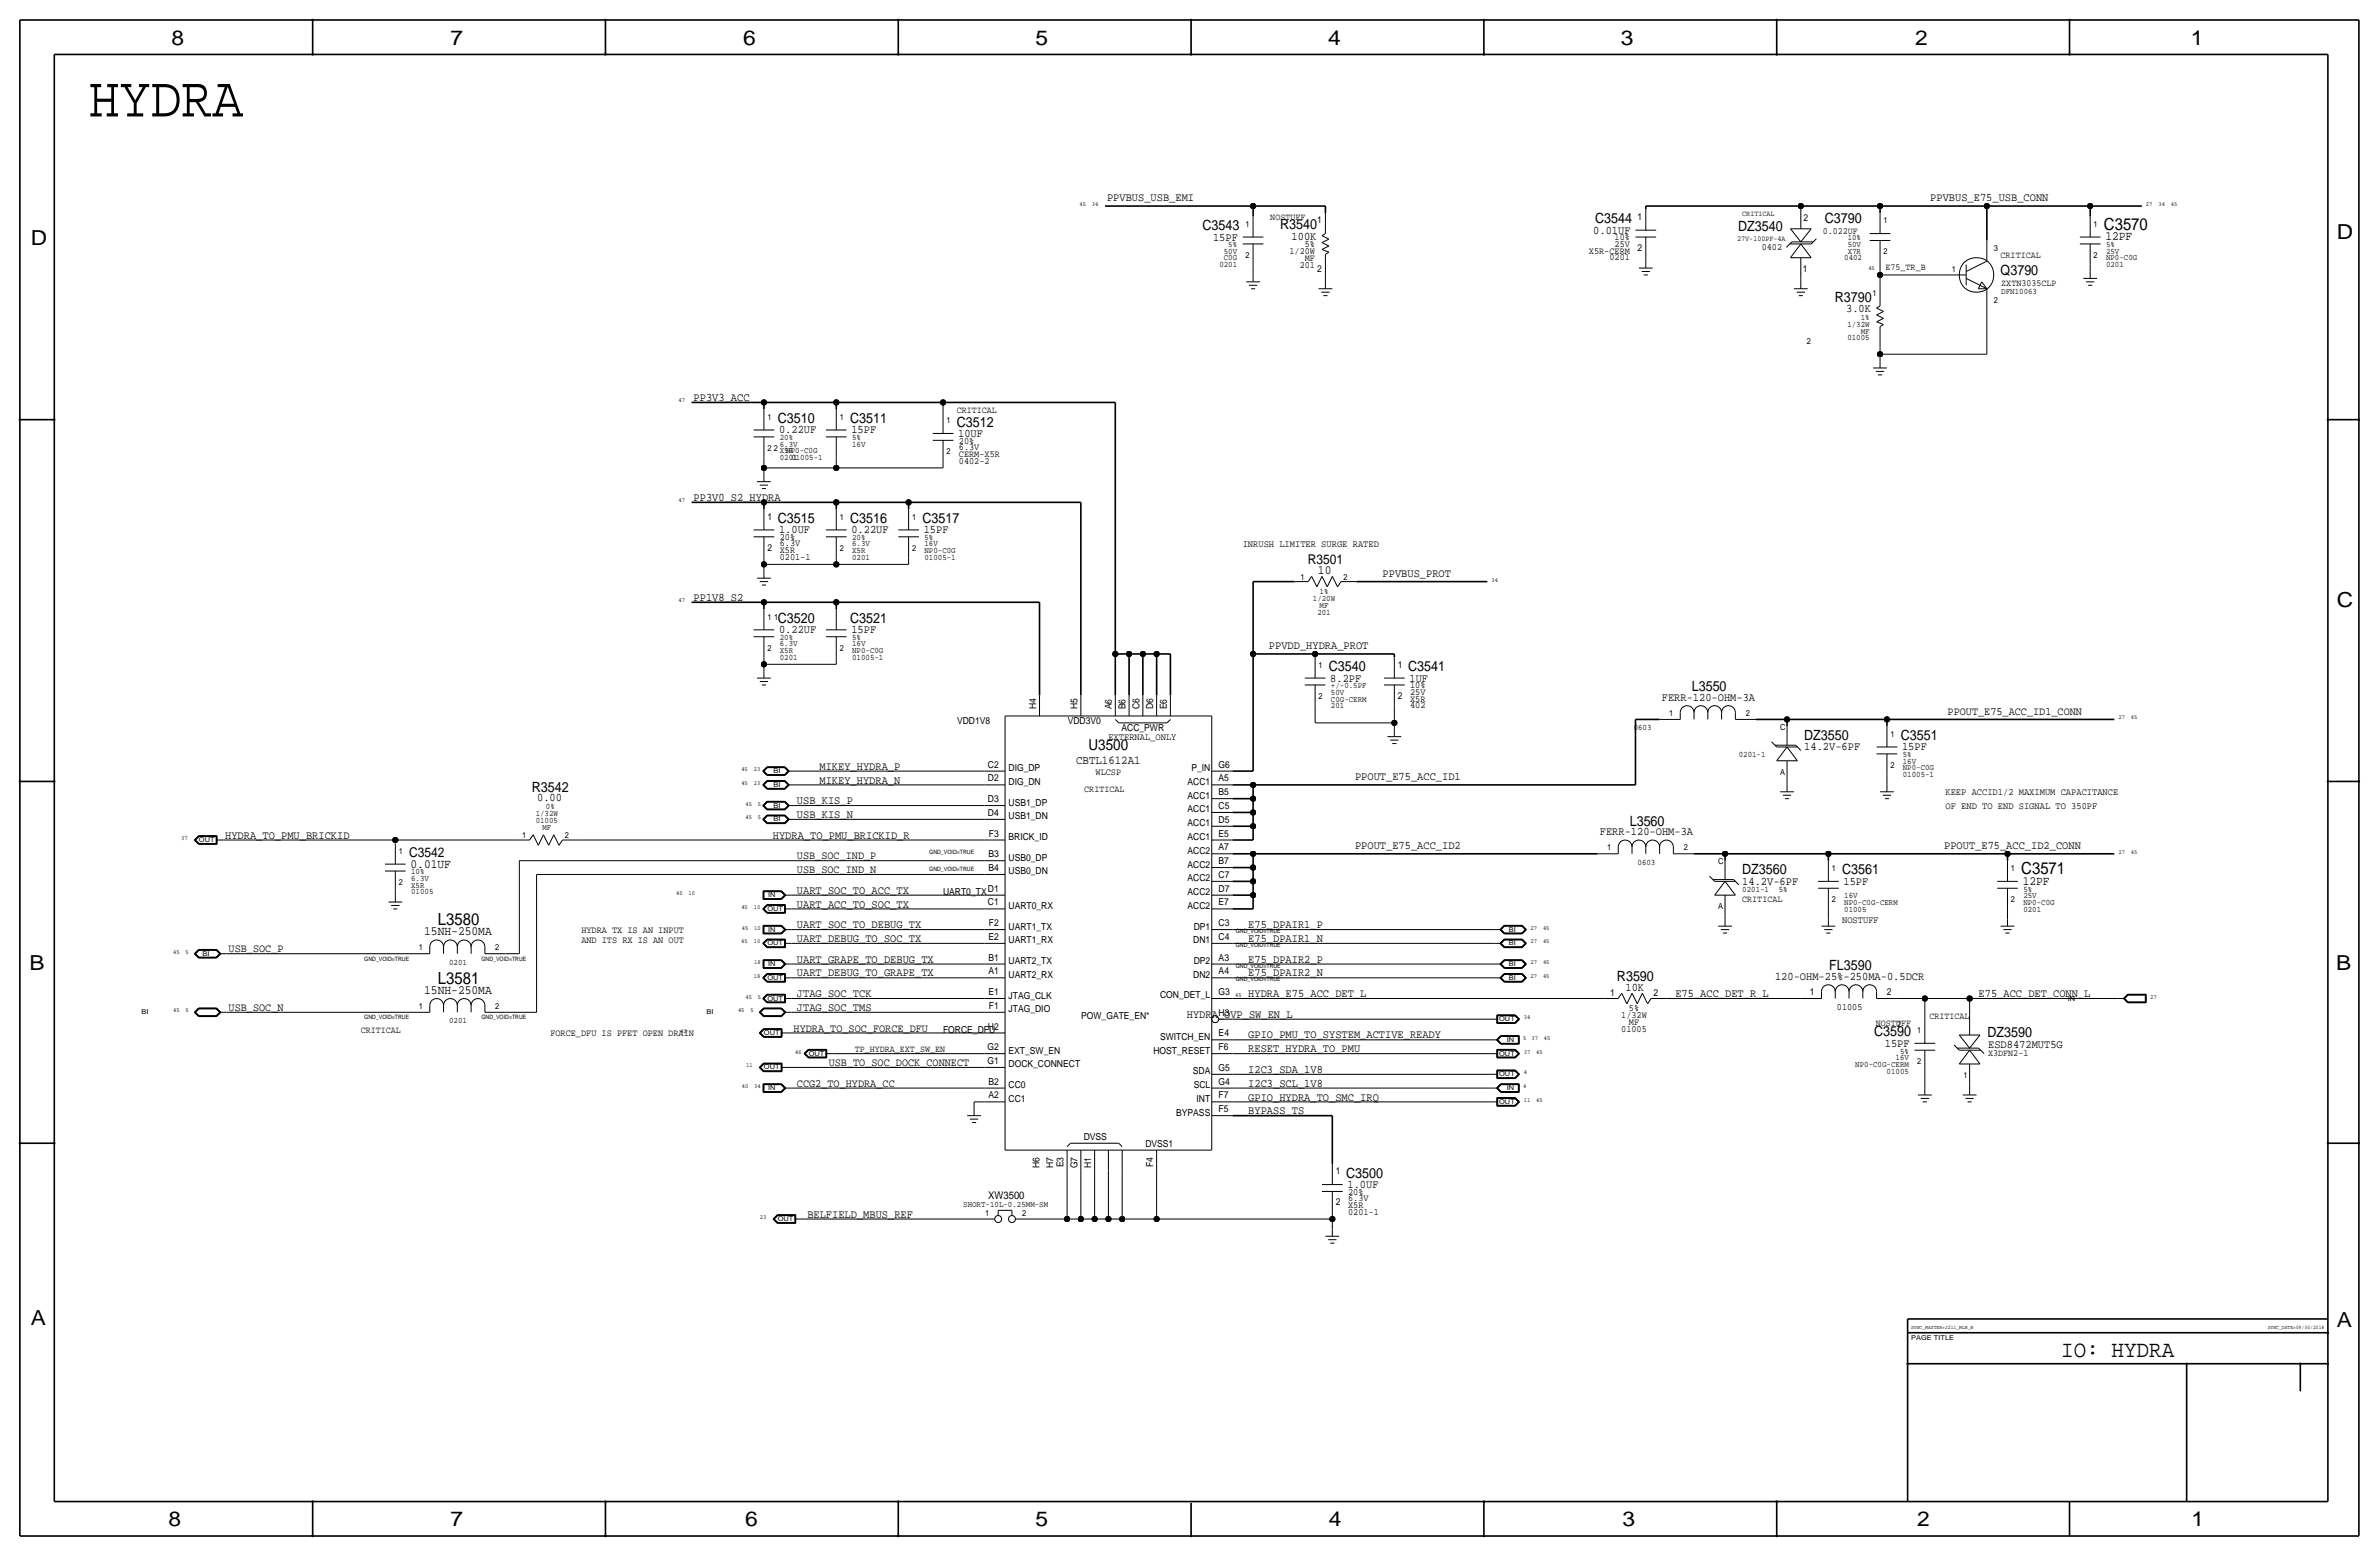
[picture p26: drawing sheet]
<svg xmlns="http://www.w3.org/2000/svg" width="877mm" height="574mm" viewBox="0 0 877 574" stroke-linecap="round" stroke-linejoin="round" font-family="sans-serif">
<defs><g id="words">
<text font-size="21.3" x="32.7" y="42.9">HYDRA</text>
<text font-size="8.6" x="759.9" y="500.1">IO: HYDRA</text>
<g font-size="7.6">
<text x="63.2" y="16.5">8</text>
<text x="166.1" y="16.5">7</text>
<text x="274" y="16.5">6</text>
<text x="381.7" y="16.5">5</text>
<text x="489.7" y="16.5">4</text>
<text x="597.6" y="16.5">3</text>
<text x="706.1" y="16.5">2</text>
<text x="807.7" y="16.5">1</text>
<text x="861.5" y="88.1">D</text>
<text x="11.4" y="90.4">D</text>
<text x="861.5" y="223.8">C</text>
<text x="10.8" y="357.6">B</text>
<text x="861.3" y="357.4">B</text>
<text x="11.3" y="488.4">A</text>
<text x="861.5" y="489.2">A</text>
<text x="62.2" y="562.6">8</text>
<text x="166" y="562.6">7</text>
<text x="274.8" y="562.6">6</text>
<text x="381.7" y="562.6">5</text>
<text x="489.9" y="562.6">4</text>
<text x="598.1" y="562.6">3</text>
<text x="706.8" y="562.6">2</text>
<text x="807.9" y="562.6">1</text>
</g>
<g font-size="6.2">
<text x="775.7" y="84.8">C3570</text>
<text x="745.2" y="322.3">C3571</text>
<text x="161.5" y="341.1">L3580</text>
<text x="161.5" y="362.7">L3581</text>
</g>
<text font-size="5.6" x="401.3" y="276.6">U3500</text>
<g font-size="5.2">
<text x="588" y="82.3">C3544</text>
<text x="672.8" y="82.3">C3790</text>
<text x="443.3" y="84.8">C3543</text>
<text x="472" y="84.6">R3540</text>
<text x="640.8" y="85.1">DZ3540</text>
<text x="737.6" y="101.3">Q3790</text>
<text x="676.4" y="111.3">R3790</text>
<text x="286.7" y="156">C3510</text>
<text x="313.4" y="156">C3511</text>
<text x="352.8" y="157.2">C3512</text>
<text x="286.7" y="192.8">C3515</text>
<text x="313.4" y="192.8">C3516</text>
<text x="340.1" y="192.8">C3517</text>
<text x="286.7" y="229.6">C3520</text>
<text x="313.4" y="229.6">C3521</text>
<text x="489.9" y="247.4">C3540</text>
<text x="519.1" y="247.4">C3541</text>
<text x="623.7" y="254.8">L3550</text>
<text x="665.2" y="272.8">DZ3550</text>
<text x="700.7" y="272.8">C3551</text>
<text x="196.1" y="291.8">R3542</text>
<text x="600.8" y="304.3">L3560</text>
<text x="642.3" y="322.3">DZ3560</text>
<text x="679.1" y="322.3">C3561</text>
<text x="674.4" y="357.6">FL3590</text>
<text x="596.1" y="361.7">R3590</text>
<text x="690.9" y="382">C3590</text>
<text x="732.7" y="382.3">DZ3590</text>
<text x="496.3" y="434.1">C3500</text>
</g>
<g font-size="5">
<text x="482.1" y="208">R3501</text>
<text x="150.8" y="316">C3542</text>
</g>
<g font-size="4.7">
<text x="776.2" y="88.6">12PF</text>
<text x="485.9" y="211.6">10</text>
<text x="151.3" y="319.8">0.01UF</text>
<text x="745.7" y="326.1">12PF</text>
<text x="156.4" y="344.7">15NH-250MA</text>
<text x="156.4" y="366.3">15NH-250MA</text>
</g>
<text font-size="4.4" x="396.8" y="281.7">CBTL1612A1</text>
<g font-size="4.3">
<text x="408.1" y="74.2">PPVBUS_USB_EMI</text>
<text x="711.6" y="74.2">PPVBUS_E75_USB_CONN</text>
<text x="447.2" y="88.6">15PF</text>
<text x="476.2" y="88.4">100K</text>
<text x="587.4" y="86.1">0.01UF</text>
<text x="680.6" y="115.1">3.0K</text>
<text x="255.7" y="147.8">PP3V3_ACC</text>
<text x="287.2" y="159.8">0.22UF</text>
<text x="313.9" y="159.8">15PF</text>
<text x="353.3" y="161">10UF</text>
<text x="255.7" y="184.7">PP3V0_S2_HYDRA</text>
<text x="287.2" y="196.6">1.0UF</text>
<text x="313.9" y="196.6">0.22UF</text>
<text x="340.6" y="196.6">15PF</text>
<text x="509.7" y="212.6">PPVBUS_PROT</text>
<text x="255.7" y="221.5">PP1V8_S2</text>
<text x="287.2" y="233.4">0.22UF</text>
<text x="313.9" y="233.4">15PF</text>
<text x="467.8" y="239.3">PPVDD_HYDRA_PROT</text>
<text x="490.4" y="251.2">8.2PF</text>
<text x="519.6" y="251.2">1UF</text>
<text x="612.7" y="258.3">FERR-120-OHM-3A</text>
<text x="665.2" y="276.6">14.2V-6PF</text>
<text x="701.2" y="276.6">15PF</text>
<text x="302.1" y="283.7">MIKEY_HYDRA_P</text>
<text x="499.6" y="287.5">PPOUT_E75_ACC_ID1</text>
<text x="302.1" y="288.8">MIKEY_HYDRA_N</text>
<text x="198.1" y="295.4">0.00</text>
<text x="293.8" y="296.4">USB_KIS_P</text>
<text x="293.8" y="301.5">USB_KIS_N</text>
<text x="83" y="309.1">HYDRA_TO_PMU_BRICKID</text>
<text x="284.9" y="309.1">HYDRA_TO_PMU_BRICKID_R</text>
<text x="589.8" y="307.8">FERR-120-OHM-3A</text>
<text x="499.6" y="312.9">PPOUT_E75_ACC_ID2</text>
<text x="716.7" y="312.9">PPOUT_E75_ACC_ID2_CONN</text>
<text x="293.8" y="329.4">UART_SOC_TO_ACC_TX</text>
<text x="642.3" y="326.1">14.2V-6PF</text>
<text x="679.7" y="326.1">15PF</text>
<text x="293.8" y="334.5">UART_ACC_TO_SOC_TX</text>
<text x="293.8" y="347.2">UART_DEBUG_TO_SOC_TX</text>
<text x="293.8" y="342.1">UART_SOC_TO_DEBUG_TX</text>
<text x="460.2" y="342.1">E75_DPAIR1_P</text>
<text x="460.2" y="347.2">E75_DPAIR1_N</text>
<text x="293.8" y="359.9">UART_DEBUG_TO_GRAPE_TX</text>
<text x="293.8" y="354.8">UART_GRAPE_TO_DEBUG_TX</text>
<text x="460.2" y="354.8">E75_DPAIR2_P</text>
<text x="460.2" y="359.9">E75_DPAIR2_N</text>
<text x="599.3" y="365.3">10K</text>
<text x="654.4" y="361.2">120-OHM-25%-250MA-0.5DCR</text>
<text x="293.8" y="367.5">JTAG_SOC_TCK</text>
<text x="460.2" y="367.5">HYDRA_E75_ACC_DET_L</text>
<text x="617.7" y="367.5">E75_ACC_DET_R_L</text>
<text x="729.4" y="367.5">E75_ACC_DET_CONN_L</text>
<text x="293.8" y="372.6">JTAG_SOC_TMS</text>
<text x="437.5" y="375.2">HYDRA_OVP_SW_EN_L</text>
<text x="460.2" y="382.8">GPIO_PMU_TO_SYSTEM_ACTIVE_READY</text>
<text x="460.2" y="387.9">RESET_HYDRA_TO_PMU</text>
<text x="694.9" y="385.8">15PF</text>
<text x="733" y="386.1">ESD8472MUT5G</text>
<text x="460.2" y="395.5">I2C3_SDA_1V8</text>
<text x="460.2" y="400.6">I2C3_SCL_1V8</text>
<text x="460.2" y="405.6">GPIO_HYDRA_TO_SMC_IRQ</text>
<text x="460.2" y="410.7">BYPASS_TS</text>
<text x="496.8" y="437.9">1.0UF</text>
<text x="297.6" y="448.8">BELFIELD_MBUS_REF</text>
</g>
<g font-size="4.2">
<text x="718" y="263.4">PPOUT_E75_ACC_ID1_CONN</text>
<text x="293.8" y="316.7">USB_SOC_IND_P</text>
<text x="293.8" y="321.8">USB_SOC_IND_N</text>
<text x="84.3" y="351">USB_SOC_P</text>
<text x="84.3" y="372.6">USB_SOC_N</text>
<text x="292.6" y="380.2">HYDRA_TO_SOC_FORCE_DFU</text>
<text x="305.5" y="392.9">USB_TO_SOC_DOCK_CONNECT</text>
<text x="293.8" y="400.6">CCG2_TO_HYDRA_CC</text>
</g>
<text font-size="3.9" x="364.4" y="442">XW3500</text>
<g font-size="3.6">
<text x="458.2" y="201.7">INRUSH LIMITER SURGE RATED</text>
<text x="408.6" y="272.8">EXTERNAL_ONLY</text>
<text x="717.2" y="293.1">KEEP ACCID1/2 MAXIMUM CAPACITANCE</text>
<text x="717.2" y="298.2">OF END TO END SIGNAL TO 350PF</text>
<text x="679.1" y="340.1">NOSTUFF</text>
</g>
<g font-size="3.5">
<text x="468.3" y="81">NOSTUFF</text>
<text x="485.6" y="82.3">1</text>
<text x="603.7" y="81">1</text>
<text x="664.9" y="81.5">2</text>
<text x="595.2" y="88.6">10%</text>
<text x="672" y="86.1">0.022UF</text>
<text x="475.4" y="93.7">1/20W</text>
<text x="481.1" y="91.2">5%</text>
<text x="585.8" y="93.5">X5R-CERM</text>
<text x="595.2" y="90.9">25V</text>
<text x="603.7" y="92.5">2</text>
<text x="649.5" y="92.2">0402</text>
<text x="737.6" y="95">CRITICAL</text>
<text x="479.2" y="98.8">201</text>
<text x="481.1" y="96.3">MF</text>
<text x="485.6" y="100.1">2</text>
<text x="593.4" y="96">0201</text>
<text x="664.7" y="100.1">1</text>
<text x="695.1" y="99.6">E75_TR_B</text>
<text x="737.8" y="105.5">ZXTN3035CLP</text>
<text x="352.8" y="152.1">CRITICAL</text>
<text x="353.5" y="165.9">6.3V</text>
<text x="353.5" y="163.6">20%</text>
<text x="353.5" y="170.9">0402-2</text>
<text x="353.5" y="168.4">CERM-X5R</text>
<text x="282.9" y="191.5">1</text>
<text x="282.9" y="202.9">2</text>
<text x="287.5" y="199.1">20%</text>
<text x="287.5" y="204">X5R</text>
<text x="287.5" y="201.4">6.3V</text>
<text x="287.5" y="206.5">0201-1</text>
<text x="515.3" y="246.1">1</text>
<text x="515.3" y="257.6">2</text>
<text x="519.9" y="256">25V</text>
<text x="519.9" y="253.7">10%</text>
<text x="382" y="261.4" transform="rotate(-90 382 261.4)">H4</text>
<text x="397.2" y="261.4" transform="rotate(-90 397.2 261.4)">H5</text>
<text x="409.9" y="261.4" transform="rotate(-90 409.9 261.4)">A6</text>
<text x="415" y="261.4" transform="rotate(-90 415 261.4)">B6</text>
<text x="420.1" y="261.4" transform="rotate(-90 420.1 261.4)">C6</text>
<text x="425.1" y="261.4" transform="rotate(-90 425.1 261.4)">D6</text>
<text x="430.2" y="261.4" transform="rotate(-90 430.2 261.4)">E6</text>
<text x="519.9" y="258.6">X5R</text>
<text x="519.9" y="261.1">402</text>
<text x="352.8" y="267">VDD1V8</text>
<text x="393.6" y="267">VDD3V0</text>
<text x="413.5" y="269.5">ACC_PWR</text>
<text x="364.2" y="283">C2</text>
<text x="371.8" y="284.2">DIG_DP</text>
<text x="403.9" y="285.5">WLCSP</text>
<text x="439.2" y="284.2">P_IN</text>
<text x="449.3" y="283">G6</text>
<text x="364.2" y="288">D2</text>
<text x="371.8" y="289.3">DIG_DN</text>
<text x="399.7" y="291.8">CRITICAL</text>
<text x="437.8" y="289.3">ACC1</text>
<text x="449.2" y="293.1">B5</text>
<text x="449.2" y="288">A5</text>
<text x="364.2" y="295.7">D3</text>
<text x="371.8" y="296.9">USB1_DP</text>
<text x="437.8" y="299.5">ACC1</text>
<text x="437.8" y="294.4">ACC1</text>
<text x="449.2" y="298.2">C5</text>
<text x="364.2" y="300.7">D4</text>
<text x="371.8" y="302">USB1_DN</text>
<text x="437.8" y="304.5">ACC1</text>
<text x="449.2" y="303.3">D5</text>
<text x="364.6" y="308.4">F3</text>
<text x="371.8" y="309.6">BRICK_ID</text>
<text x="437.8" y="309.6">ACC1</text>
<text x="449.2" y="308.3">E5</text>
<text x="364.4" y="316">B3</text>
<text x="371.8" y="317.2">USB0_DP</text>
<text x="437.8" y="314.7">ACC2</text>
<text x="449.2" y="313.4">A7</text>
<text x="364.4" y="321.1">B4</text>
<text x="371.8" y="322.3">USB0_DN</text>
<text x="437.8" y="319.8">ACC2</text>
<text x="449.2" y="323.6">C7</text>
<text x="449.2" y="318.5">B7</text>
<text x="347.7" y="329.9">UART0_TX</text>
<text x="364.2" y="328.7">D1</text>
<text x="437.8" y="329.9">ACC2</text>
<text x="437.8" y="324.9">ACC2</text>
<text x="449.2" y="328.7">D7</text>
<text x="364.2" y="333.8">C1</text>
<text x="371.8" y="335">UART0_RX</text>
<text x="437.8" y="335">ACC2</text>
<text x="449.2" y="333.8">E7</text>
<text x="642.3" y="332.5">CRITICAL</text>
<text x="364.6" y="341.4">F2</text>
<text x="449.3" y="341.4">C3</text>
<text x="214.3" y="347.7">AND ITS RX IS AN OUT</text>
<text x="214.3" y="343.9">HYDRA TX IS AN INPUT</text>
<text x="364.4" y="346.5">E2</text>
<text x="371.8" y="342.6">UART1_TX</text>
<text x="371.8" y="347.7">UART1_RX</text>
<text x="439.9" y="347.7">DN1</text>
<text x="440.1" y="342.6">DP1</text>
<text x="449.3" y="346.5">C4</text>
<text x="364.4" y="354.1">B1</text>
<text x="364.4" y="359.2">A1</text>
<text x="371.8" y="355.3">UART2_TX</text>
<text x="440.1" y="355.3">DP2</text>
<text x="449.3" y="354.1">A3</text>
<text x="449.3" y="359.2">A4</text>
<text x="371.8" y="360.4">UART2_RX</text>
<text x="439.9" y="360.4">DN2</text>
<text x="364.4" y="366.8">E1</text>
<text x="364.6" y="371.9">F1</text>
<text x="371.8" y="368">JTAG_CLK</text>
<text x="427.7" y="368">CON_DET_L</text>
<text x="449.3" y="366.8">G3</text>
<text x="593.6" y="367.3">1</text>
<text x="609.5" y="367.3">2</text>
<text x="667.2" y="366.8">1</text>
<text x="695.7" y="366.8">2</text>
<text x="371.8" y="373.1">JTAG_DIO</text>
<text x="398.6" y="375.7">POW_GATE_EN*</text>
<text x="449.3" y="374.4">H3</text>
<text x="597.7" y="375.2">1/32W</text>
<text x="600.5" y="372.6">5%</text>
<text x="600.5" y="377.7">MF</text>
<text x="677.2" y="372.1">01005</text>
<text x="711.3" y="375.7">CRITICAL</text>
<text x="133" y="380.7">CRITICAL</text>
<text x="202.9" y="382">FORCE_DFU IS PFET OPEN DRAIN</text>
<text x="347.7" y="380.7">FORCE_DFU</text>
<text x="364.2" y="379.5">H2</text>
<text x="427.7" y="383.3">SWITCH_EN</text>
<text x="449.3" y="382">E4</text>
<text x="597.7" y="380.2">01005</text>
<text x="691.6" y="378.2">NOSTUFF</text>
<text x="315.1" y="387.9">TP_HYDRA_EXT_SW_EN</text>
<text x="364" y="387.1">G2</text>
<text x="371.8" y="388.4">EXT_SW_EN</text>
<text x="425.2" y="388.4">HOST_RESET</text>
<text x="449.3" y="387.1">F6</text>
<text x="733" y="389.4">X3DFN2-1</text>
<text x="364" y="392.2">G1</text>
<text x="371.8" y="393.4">DOCK_CONNECT</text>
<text x="439.8" y="396">SDA</text>
<text x="449.3" y="394.7">G5</text>
<text x="364.4" y="399.8">B2</text>
<text x="371.8" y="401.1">CC0</text>
<text x="440.1" y="401.1">SCL</text>
<text x="449.3" y="399.8">G4</text>
<text x="364.4" y="404.9">A2</text>
<text x="371.8" y="406.1">CC1</text>
<text x="441.2" y="406.1">INT</text>
<text x="449.3" y="404.9">F7</text>
<text x="433.6" y="411.2">BYPASS</text>
<text x="449.3" y="410">F5</text>
<text x="399.5" y="420.1">DVSS</text>
<text x="422.3" y="422.9">DVSS1</text>
<text x="383.2" y="430.5" transform="rotate(-90 383.2 430.5)">H6</text>
<text x="388.3" y="430.5" transform="rotate(-90 388.3 430.5)">H7</text>
<text x="392.1" y="430.3" transform="rotate(-90 392.1 430.3)">E3</text>
<text x="397.2" y="430.7" transform="rotate(-90 397.2 430.7)">G7</text>
<text x="402.3" y="430.5" transform="rotate(-90 402.3 430.5)">H1</text>
<text x="425.1" y="430.1" transform="rotate(-90 425.1 430.1)">F4</text>
<text x="492.5" y="432.8">1</text>
<text x="497" y="442.7">6.3V</text>
<text x="497" y="440.4">20%</text>
<text x="492.5" y="444.2">2</text>
<text x="497" y="445.3">X5R</text>
<text x="497" y="447.8">0201-1</text>
</g>
<g font-size="3.1">
<text x="459.2" y="83.6">1</text>
<text x="694.4" y="82.3">1</text>
<text x="771.9" y="83.6">1</text>
<text x="681.2" y="88.6">10%</text>
<text x="451.2" y="93.5">50V</text>
<text x="452.8" y="91.2">5%</text>
<text x="459.2" y="95">2</text>
<text x="681.2" y="90.9">50V</text>
<text x="681.2" y="93.5">X7R</text>
<text x="694.4" y="93.7">2</text>
<text x="735" y="92.5">3</text>
<text x="771.9" y="95">2</text>
<text x="776.4" y="91.2">5%</text>
<text x="776.4" y="93.5">25V</text>
<text x="449.5" y="98.6">0201</text>
<text x="451.2" y="96">C0G</text>
<text x="679.9" y="96">0402</text>
<text x="719.5" y="100.1">1</text>
<text x="776.4" y="98.6">0201</text>
<text x="776.4" y="96">NP0-C0G</text>
<text x="690.3" y="109">1</text>
<text x="735" y="111.5">2</text>
<text x="737.8" y="108.5">DFN10063</text>
<text x="686" y="117.9">1%</text>
<text x="681.1" y="120.4">1/32W</text>
<text x="681.1" y="125.5">01005</text>
<text x="686" y="122.9">MF</text>
<text x="666.2" y="126.7">2</text>
<text x="282.9" y="154.7">1</text>
<text x="309.6" y="154.7">1</text>
<text x="348.9" y="156">1</text>
<text x="282.9" y="166.1">2</text>
<text x="285.3" y="166.1">2</text>
<text x="287.5" y="167.1">X5R</text>
<text x="287.5" y="162.3">20%</text>
<text x="287.5" y="164.6">6.3V</text>
<text x="289.9" y="167.1">NP0-C0G</text>
<text x="314.1" y="164.6">16V</text>
<text x="314.1" y="162.3">5%</text>
<text x="348.9" y="167.4">2</text>
<text x="287.5" y="169.7">0201</text>
<text x="291.7" y="169.7">01005-1</text>
<text x="309.6" y="191.5">1</text>
<text x="336.2" y="191.5">1</text>
<text x="309.6" y="202.9">2</text>
<text x="314.1" y="204">X5R</text>
<text x="314.1" y="201.4">6.3V</text>
<text x="314.1" y="199.1">20%</text>
<text x="336.2" y="202.9">2</text>
<text x="340.8" y="204">NP0-C0G</text>
<text x="340.8" y="201.4">16V</text>
<text x="340.8" y="199.1">5%</text>
<text x="314.1" y="206.5">0201</text>
<text x="340.8" y="206.5">01005-1</text>
<text x="479.5" y="213.6">1</text>
<text x="495.2" y="213.6">2</text>
<text x="484" y="221.5">1/20W</text>
<text x="486.5" y="218.9">1%</text>
<text x="485.7" y="226.6">201</text>
<text x="486.5" y="224">MF</text>
<text x="282.9" y="228.3">1</text>
<text x="285.4" y="228.3">1</text>
<text x="282.9" y="239.8">2</text>
<text x="287.5" y="238.3">6.3V</text>
<text x="287.5" y="236">20%</text>
<text x="309.6" y="239.8">2</text>
<text x="314.1" y="236">5%</text>
<text x="314.1" y="238.3">16V</text>
<text x="287.5" y="243.3">0201</text>
<text x="287.5" y="240.8">X5R</text>
<text x="314.1" y="243.3">01005-1</text>
<text x="314.1" y="240.8">NP0-C0G</text>
<text x="486.1" y="246.1">1</text>
<text x="486.1" y="257.6">2</text>
<text x="490.7" y="256">50V</text>
<text x="490.7" y="253.7">+/-0.5PF</text>
<text x="490.7" y="261.1">201</text>
<text x="490.7" y="258.6">C0G-CERM</text>
<text x="615.4" y="263.9">1</text>
<text x="643.6" y="263.9">2</text>
<text x="602.3" y="269.2">0603</text>
<text x="656.3" y="269">C</text>
<text x="696.9" y="271.5">1</text>
<text x="641" y="279.1">0201-1</text>
<text x="701.5" y="281.4">16V</text>
<text x="701.5" y="279.1">5%</text>
<text x="656.3" y="285.5">A</text>
<text x="696.9" y="283">2</text>
<text x="701.5" y="286.5">01005-1</text>
<text x="701.5" y="284">NP0-C0G</text>
<text x="201.2" y="298.2">0%</text>
<text x="197.5" y="300.7">1/32W</text>
<text x="197.5" y="303.3">01005</text>
<text x="200" y="305.8">MF</text>
<text x="192.5" y="308.9">1</text>
<text x="208.2" y="308.9">2</text>
<text x="147" y="314.7">1</text>
<text x="592.5" y="313.4">1</text>
<text x="620.7" y="313.4">2</text>
<text x="151.6" y="322.3">10%</text>
<text x="603.7" y="318.8">0603</text>
<text x="633.4" y="318.5">C</text>
<text x="675.3" y="321.1">1</text>
<text x="741.4" y="321.1">1</text>
<text x="147" y="326.1">2</text>
<text x="151.6" y="329.7">01005</text>
<text x="151.6" y="324.6">6.3V</text>
<text x="151.6" y="327.2">X5R</text>
<text x="642.3" y="328.7">0201-1</text>
<text x="655.8" y="328.7">5%</text>
<text x="745.9" y="328.7">5%</text>
<text x="633.4" y="335">A</text>
<text x="675.3" y="332.5">2</text>
<text x="679.9" y="331">16V</text>
<text x="679.9" y="333.5">NP0-C0G-CERM</text>
<text x="741.4" y="332.5">2</text>
<text x="745.9" y="333.5">NP0-C0G</text>
<text x="745.9" y="331">25V</text>
<text x="679.9" y="336">01005</text>
<text x="745.9" y="336">0201</text>
<text x="154.4" y="350.3">1</text>
<text x="182.6" y="350.3">2</text>
<text x="165.6" y="355.6">0201</text>
<text x="154.4" y="371.9">1</text>
<text x="182.6" y="371.9">2</text>
<text x="165.6" y="377.2">0201</text>
<text x="699.4" y="378.7">2</text>
<text x="706.8" y="380.7">1</text>
<text x="700.5" y="388.4">5%</text>
<text x="684" y="393.2">NP0-C0G-CERM</text>
<text x="695.5" y="395.7">01005</text>
<text x="698.8" y="390.7">16V</text>
<text x="706.8" y="392.2">2</text>
<text x="723.8" y="397.3">1</text>
<text x="355.1" y="444.8">SHORT-10L-0.25MM-SM</text>
<text x="363.2" y="448.3">1</text>
<text x="376.9" y="448.3">2</text>
</g>
<g font-size="2.8">
<text x="642.3" y="79.8">CRITICAL</text>
<text x="640.5" y="89">27V-100PF-4A</text>
</g>
<g font-size="2.5">
<text x="285.1" y="285">BI</text>
<text x="285.1" y="290.1">BI</text>
<text x="285.1" y="297.7">BI</text>
<text x="285.1" y="302.8">BI</text>
<text x="73.4" y="310.4">OUT</text>
<text x="282.9" y="335.8">OUT</text>
<text x="283.2" y="330.7">IN</text>
<text x="283.2" y="343.4">IN</text>
<text x="556.2" y="343.4">BI</text>
<text x="74.6" y="352.3">BI</text>
<text x="282.9" y="348.5">OUT</text>
<text x="556.2" y="348.5">BI</text>
<text x="283.2" y="356.1">IN</text>
<text x="556.2" y="356.1">BI</text>
<text x="282.9" y="361.2">OUT</text>
<text x="556.2" y="361.2">BI</text>
<text x="282.9" y="368.8">OUT</text>
<text x="762.4" y="368.8">IN</text>
<text x="52.2" y="373.9">BI</text>
<text x="260.5" y="373.9">BI</text>
<text x="552.7" y="376.4">OUT</text>
<text x="281.6" y="381.5">OUT</text>
<text x="298.1" y="389.1">OUT</text>
<text x="552.7" y="389.1">OUT</text>
<text x="555.5" y="384">IN</text>
<text x="281.6" y="394.2">OUT</text>
<text x="283.2" y="401.8">IN</text>
<text x="552.7" y="396.7">OUT</text>
<text x="555.5" y="401.8">IN</text>
<text x="552.7" y="406.9">OUT</text>
<text x="286.7" y="450.1">OUT</text>
<text x="704.5" y="493.8">PAGE TITLE</text>
</g>
<g font-size="2.3">
<text x="398" y="75.9">45</text>
<text x="402.5" y="75.9">34</text>
<text x="791.2" y="75.9">27</text>
<text x="795.7" y="75.9">34</text>
<text x="800.3" y="75.9">45</text>
<text x="688.8" y="99.6">45</text>
<text x="250.1" y="148.3">47</text>
<text x="250.1" y="185.2">47</text>
<text x="549.9" y="214.4">34</text>
<text x="250.1" y="222">47</text>
<text x="781" y="265.2">27</text>
<text x="785.6" y="265.2">45</text>
<text x="273.3" y="284.2">45</text>
<text x="277.9" y="284.2">23</text>
<text x="273.3" y="289.3">45</text>
<text x="277.9" y="289.3">23</text>
<text x="274.9" y="296.9">45</text>
<text x="279.5" y="296.9">5</text>
<text x="274.9" y="302">45</text>
<text x="279.5" y="302">5</text>
<text x="66.8" y="309.6">37</text>
<text x="781" y="314.7">27</text>
<text x="785.6" y="314.7">45</text>
<text x="249.3" y="329.9">45</text>
<text x="253.9" y="329.9">10</text>
<text x="273.3" y="335">45</text>
<text x="277.9" y="335">10</text>
<text x="273.3" y="347.7">45</text>
<text x="273.5" y="342.6">45</text>
<text x="277.9" y="347.7">10</text>
<text x="278" y="342.6">10</text>
<text x="564.3" y="342.6">27</text>
<text x="564.3" y="347.7">27</text>
<text x="568.9" y="342.6">45</text>
<text x="568.9" y="347.7">45</text>
<text x="63.8" y="351.5">45</text>
<text x="68.4" y="351.5">5</text>
<text x="278" y="355.3">18</text>
<text x="564.3" y="355.4">27</text>
<text x="568.9" y="355.4">45</text>
<text x="277.9" y="360.4">18</text>
<text x="564.3" y="360.4">27</text>
<text x="568.9" y="360.4">45</text>
<text x="274.9" y="368">45</text>
<text x="279.5" y="368">5</text>
<text x="455.4" y="367.5">45</text>
<text x="792.7" y="368">27</text>
<text x="63.8" y="373.1">45</text>
<text x="68.4" y="373.1">5</text>
<text x="272.1" y="373.1">45</text>
<text x="276.7" y="373.1">5</text>
<text x="561.7" y="375.7">34</text>
<text x="250.9" y="380.7">42</text>
<text x="561.6" y="383.3">5</text>
<text x="564.6" y="383.3">37</text>
<text x="569.2" y="383.3">45</text>
<text x="293.1" y="388.4">46</text>
<text x="561.7" y="388.4">37</text>
<text x="566.3" y="388.4">45</text>
<text x="275.1" y="393.4">11</text>
<text x="561.7" y="396">4</text>
<text x="273.5" y="401.1">40</text>
<text x="278" y="401.1">34</text>
<text x="561.6" y="401.1">4</text>
<text x="561.7" y="406.1">11</text>
<text x="566.3" y="406.1">45</text>
<text x="280.2" y="449.3">23</text>
</g>
<g font-size="2.2">
<text x="342.6" y="314.7">GND_VOID=TRUE</text>
<text x="342.6" y="321.1">GND_VOID=TRUE</text>
<text x="455.6" y="343.9">GND_VOID=TRUE</text>
<text x="455.6" y="349">GND_VOID=TRUE</text>
<text x="134.3" y="354.1">GND_VOID=TRUE</text>
<text x="177.5" y="354.1">GND_VOID=TRUE</text>
<text x="455.6" y="356.6">GND_VOID=TRUE</text>
<text x="455.6" y="361.7">GND_VOID=TRUE</text>
<text x="134.3" y="375.7">GND_VOID=TRUE</text>
<text x="177.5" y="375.7">GND_VOID=TRUE</text>
</g>
<g font-size="2">
<text x="704.5" y="490">SYNC_MASTER=J211_MLB_B</text>
<text x="836" y="490">SYNC_DATE=09/30/2018</text>
</g>
</g></defs>
<g fill="none" stroke="#000" stroke-width=".6" stroke-linecap="butt">
<path d="M7.3 7.4v558.8zM7.3 7.4h862.3zM115.3 7.4v12.7zM223.2 7.4v12.7zM331.2 7.4v12.7zM439.1 7.4v12.7zM547.1 7.4v12.7zM655 7.4v12.7zM763 7.4v12.7zM869.6 7.4v558.8zM20 20.1v533.4zM20 20.1h838.2z"/>
<path d="M858.2 20.1v533.4zM407.4 75.9h54.6zM462 75.9h26.6zM462 75.9v3.9zM488.6 75.9v2.6zM606.8 75.9v1.3zM606.8 75.9h57.1zM663.9 75.9h29.2zM663.9 75.9v1.3zM693.1 75.9h39.4zM693.1 75.9v2.6zM732.5 75.9h38.1z"/>
<path d="M732.5 75.9v12.7zM770.6 75.9h19zM770.6 75.9v3.9zM7.3 154.7h12.7zM255 148.3h26.6zM281.6 148.3h26.7zM281.6 148.3v2.6zM308.3 148.3v2.6zM308.3 148.3h39.4zM347.7 148.3h63.5zM411.2 148.3v92.7zM858.2 154.7h11.4z"/>
<path d="M255 185.2h26.6zM281.6 185.2h26.7zM281.6 185.2v2.5zM308.3 185.2v2.5zM308.3 185.2h26.7zM335 185.2v2.5zM335 185.2h63.5zM398.5 185.2v71.1zM462 214.4h15.2zM462 214.4v26.6zM500.1 214.4h48.2zM255 222h26.6z"/>
<path d="M281.6 222h26.7zM281.6 222v2.5zM308.3 222v2.5zM308.3 222h74.9zM383.2 222v34.3zM411.2 241h5.1zM411.2 241v15.3zM416.3 241v15.3zM416.3 241h5zM421.3 241h5.1zM421.3 241v15.3zM426.4 241v15.3z"/>
<path d="M426.4 241h5.1zM431.5 241v15.3zM462 241v43.2zM462 241h22.8zM484.8 241h29.2zM484.8 241v1.3zM514 241v1.3zM602.9 265.2h8.9zM602.9 265.2v24.1zM647.4 265.2h11.4zM658.8 265.2h36.9zM658.8 265.2v2.5z"/>
<path d="M695.7 265.2v2.5zM695.7 265.2h83.8zM7.3 288h12.7zM454.4 294.4h7.6zM454.4 299.5h7.6zM454.4 284.2h7.6zM454.4 289.3h7.6zM462 289.3h140.9zM462 289.3v5.1zM462 294.4v5.1zM462 299.5v5zM858.2 288h11.4z"/>
<path d="M454.4 319.8h7.6zM454.4 314.7h7.6zM454.4 304.5h7.6zM454.4 309.6h7.6zM462 319.8v5.1zM462 314.7v5.1zM462 314.7h127zM462 304.5v5.1zM624.5 314.7h11.5zM636 314.7h38.1zM636 314.7v2.5zM674.1 314.7h66z"/>
<path d="M674.1 314.7v2.5zM740.1 314.7v2.5zM740.1 314.7h39.4zM454.4 329.9h7.6zM454.4 324.9h7.6zM454.4 335h7.6zM462 329.9v5.1zM462 324.9v5zM454.4 411.2h36.8zM491.2 411.2v17.8zM7.3 421.4h12.7zM858.2 421.4h11.4z"/>
<path d="M703.3 491.2h154.9zM703.3 486.2v5zM703.3 486.2h154.9zM703.3 491.2v62.3zM703.3 502.7h154.9zM806.1 502.7v50.8zM848.1 502.7v10.1zM20 553.5h838.2zM115.3 553.5v12.7zM223.2 553.5v12.7zM331.2 553.5v12.7zM439.1 554v12.2z"/>
<path d="M547.1 553.5v12.7zM655 553.5v12.7zM763 553.5v12.7zM7.3 566.2h862.3z"/>
</g>
<g fill="none" stroke="#000" stroke-width=".37">
<path d="M462 79.8v7.6zM488.6 78.5v7.6zM606.8 77.2v7.6zM663.9 77.2v7.1zM693.1 78.5v7.6zM770.6 79.8v7.6zM458.2 87.4h7.6zM458.2 89.9h7.6zM462 97.5v3.8zM462 89.9v7.6zM487.4 91.9l2.5-1.2zM487.4 89.4l2.5-1.3z"/>
<path d="M487.4 86.9l1.2-.8zM487.4 91.9l2.5 1.1zM487.4 89.4l2.5 1.3zM487.4 86.9l2.5 1.2zM488.6 93.7l1.3-.7zM488.6 93.7v7.6zM602.9 84.8h7.7zM602.9 87.4h7.7zM604.2 98.8h5.1zM606.8 95v1.3zM606.8 96.3v2.5zM606.8 87.4v7.6z"/>
<path d="M659.8 89.9h7.9zM660.1 95h7.6zM660.1 84.3h7.6zM660.1 84.3l3.8 4.9zM660.6 89.2l-2 2zM660.6 89.2h7.9zM663.9 95v7.6zM663.9 89.9l3.8 5.1zM663.9 89.9l-3.8 5.1zM667.7 84.3l-3.8 4.9zM669.6 88l-1.9 1.9zM689.3 86.1h7.6z"/>
<path d="M689.3 88.6h7.6zM693.1 96.3v5zM693.1 88.6v7.7zM724.9 97.5v7.7zM732.5 88.6v7.7zM766.8 89.9h7.6zM766.8 87.4h7.6zM770.6 97.5v2.6zM770.6 89.9v7.6zM459.4 103.9h5.1zM460.5 105.2h3zM461.2 106.4h1.5z"/>
<path d="M462 101.3v2.6zM486.1 106.4h5.1zM487.1 107.7h3.1zM487.9 109h1.5zM488.6 101.3v2.6zM488.6 103.9v2.5zM605.2 100.1h3.1zM606 101.3h1.5zM661.4 106.4h5zM662.4 107.7h3zM663.1 109h1.6zM663.9 102.6v1.3z"/>
<path d="M663.9 103.9v2.5zM691.8 118.6l2.6-1.3zM691.8 116.1l2.6-1.3zM691.8 113.5l1.3-.7zM691.8 118.6l2.6 1zM691.8 116.1l2.6 1.2zM691.8 113.5l2.6 1.3zM693.1 101.3h21.6zM693.1 101.3v3.9zM693.1 105.2v7.6zM714.7 101.3h10.2zM724.9 102.6l7.6 3.8z"/>
<path d="M724.9 100.1l7.6-3.8zM729.3 106.4h3.2zM730.6 103.9l-1.3 2.5zM730.6 103.9l1.9 2.5zM732.5 114v16.6zM732.5 106.4v7.6zM768 102.6h5.1zM769.1 103.9h3zM769.8 105.2h1.5zM770.6 100.1v2.5zM690.6 135.6h5.1zM691.6 136.9h3z"/>
<path d="M692.4 138.2h1.5zM693.1 120.4l1.3-.8zM693.1 128v2.6zM693.1 130.6v2.5zM693.1 133.1v2.5zM693.1 120.4v7.6zM693.1 130.6h39.4zM277.8 158.5h7.6zM281.6 150.9v7.6zM304.5 158.5h7.6zM308.3 150.9v7.6zM343.9 159.8h7.6z"/>
<path d="M347.7 148.3v3.8zM347.7 152.1v7.7zM277.8 161h7.6zM279.1 177.5h5.1zM280.1 178.8h3.1zM281.6 172.5h26.7zM281.6 172.5v2.5zM281.6 168.7v3.8zM281.6 175v2.5zM281.6 161v7.7zM304.5 161h7.6zM308.3 172.5h39.4z"/>
<path d="M308.3 168.7v3.8zM308.3 161v7.7zM343.9 162.3h7.6zM347.7 169.9v2.6zM347.7 162.3v7.6zM277.8 197.9h7.6zM277.8 195.3h7.6zM280.9 180.1h1.5zM281.6 187.7v7.6zM281.6 197.9v7.6zM304.5 195.3h7.6zM304.5 197.9h7.6z"/>
<path d="M308.3 187.7v7.6zM308.3 197.9v7.6zM331.2 197.9h7.6zM331.2 195.3h7.6zM335 187.7v7.6zM335 197.9v7.6zM279.1 213.1h5.1zM280.1 214.4h3.1zM280.9 215.6h1.5zM281.6 208h26.7zM281.6 208v2.6zM281.6 205.5v2.5z"/>
<path d="M281.6 210.6v2.5zM308.3 205.5v2.5zM308.3 208h26.7zM335 205.5v2.5zM477.2 214.4h5.1zM483.6 212.4l1.9 3.9zM483.6 212.4l-1.3 2zM487.4 212.4l-1.9 3.9zM487.4 212.4l1.9 3.9zM491.2 212.4l-1.9 3.9zM491.2 212.4l1.9 3.9zM494.4 214.4h5.7z"/>
<path d="M494.4 214.4l-1.3 1.9zM277.8 234.7h7.6zM277.8 232.2h7.6zM281.6 224.5v7.7zM281.6 234.7v7.6zM304.5 232.2h7.6zM304.5 234.7h7.6zM308.3 224.5v7.7zM308.3 234.7v7.6zM279.1 249.9h5.1zM280.1 251.2h3.1zM280.9 252.5h1.5z"/>
<path d="M281.6 244.9h26.7zM281.6 244.9v2.5zM281.6 242.3v2.6zM281.6 247.4v2.5zM308.3 242.3v2.6zM383.2 256.3v7.6zM398.5 256.3v7.6zM411.2 256.3v7.6zM416.3 256.3v7.6zM421.3 256.3v7.6zM426.4 256.3v7.6zM431.5 256.3v7.6z"/>
<path d="M481 252.5h7.6zM481 249.9h7.6zM484.8 242.3v7.6zM484.8 252.5v7.6zM510.2 252.5h7.7zM510.2 249.9h7.7zM514 242.3v7.6zM514 252.5v7.6zM370.5 263.9v160zM370.5 263.9h76.2zM411.2 265.2l1.2 1.2zM412.4 266.4h17.8z"/>
<path d="M430.2 266.4l1.3-1.2zM446.7 263.9v160zM484.8 260.1v6.3zM484.8 266.4h29.2zM511.5 271.5h5.1zM512.5 272.8h3.1zM513.3 274.1h1.5zM514 260.1v6.3zM514 266.4v2.6zM514 269v2.5zM611.8 265.2h7.7zM619.5 262.6v2.6z"/>
<path d="M619.5 262.6a2.54 2.54 0 0 1 2.5-2.5 2.54 2.54 0 0 1 2.5 2.5 2.54 2.54 0 0 1 2.6-2.5 2.54 2.54 0 0 1 2.5 2.5 2.54 2.54 0 0 1 2.6-2.5 2.54 2.54 0 0 1 2.5 2.5 2.54 2.54 0 0 1 2.5-2.5 2.54 2.54 0 0 1 2.6 2.5M624.5 262.6v2.6zM629.6 262.6v2.6zM634.7 262.6v2.6zM639.8 265.2h7.6zM639.8 262.6v2.6zM653.1 273.4l1.9 1.9zM654.4 274.7h7.6zM655 275.3h7.6zM658.8 275.3l3.8 5.1zM658.8 275.3l-3.8 5.1zM658.8 267.7v7z"/>
<path d="M662 274.7l1.9 1.9zM691.8 277.9h7.7zM691.8 275.3h7.7zM695.7 267.7v7.6zM695.7 277.9v7.6zM281.2 296.9l1.6-1.5zM281.2 284.2l1.6-1.5zM281.2 289.3l1.6-1.6zM281.2 296.9l1.6 1.6zM281.2 284.2l1.6 1.6zM281.2 289.3l1.6 1.6zM281.3 296.9l1.5-1.4z"/>
<path d="M281.3 284.2l1.5-1.4zM281.3 289.3l1.5-1.5zM281.3 296.9l1.5 1.5zM281.3 284.2l1.5 1.5zM281.3 289.3l1.5 1.5zM281.5 296.9l1.4-1.3zM281.5 284.2l1.4-1.3zM281.5 289.3l1.4-1.4zM281.5 296.9l1.4 1.4zM281.5 284.2l1.4 1.4zM281.5 289.3l1.4 1.4zM281.6 296.9l1.3 1.3z"/>
<path d="M281.6 284.2l1.3 1.3zM281.6 289.3l1.3 1.3zM281.6 296.9l1.3-1.2zM281.6 284.2l1.3-1.2zM281.6 289.3l1.3-1.3zM282.8 298.5h6.6zM282.8 285.8h6.6zM282.8 290.9h6.6zM282.8 295.4h6.6zM282.8 282.7h6.6zM282.8 287.7h6.6zM282.8 298.4h6.6z"/>
<path d="M282.8 285.7h6.6zM282.8 290.8h6.6zM282.8 295.5h6.6zM282.8 282.8h6.6zM282.8 287.8h6.6zM282.9 295.6h6.4zM282.9 282.9h6.4zM282.9 287.9h6.4zM282.9 298.3h6.4zM282.9 285.6h6.4zM282.9 290.7h6.4zM282.9 298.2h6.4z"/>
<path d="M282.9 295.7h6.4zM282.9 285.5h6.4zM282.9 283h6.4zM282.9 290.6h6.4zM282.9 288h6.4zM289.3 298.2l1.2-1.3zM289.3 285.5l1.2-1.3zM289.3 290.6l1.2-1.3zM289.3 295.7l1.2 1.2zM289.3 283l1.2 1.2zM289.3 288l1.2 1.3zM289.3 298.3l1.4-1.4z"/>
<path d="M289.3 285.6l1.4-1.4zM289.3 290.7l1.4-1.4zM289.3 295.6l1.4 1.3zM289.3 282.9l1.4 1.3zM289.3 287.9l1.4 1.4zM289.4 298.4l1.4-1.5zM289.4 285.7l1.4-1.5zM289.4 290.8l1.4-1.5zM289.4 295.5l1.4 1.4zM289.4 282.8l1.4 1.4zM289.4 287.8l1.4 1.5zM289.4 295.4l1.6 1.5z"/>
<path d="M289.4 282.7l1.6 1.5zM289.4 287.7l1.6 1.6zM289.4 298.5l1.6-1.6zM289.4 285.8l1.6-1.6zM289.4 290.9l1.6-1.6zM290.5 296.9h2.6zM290.5 284.2h2.6zM290.5 289.3h2.6zM293.1 289.3h69.8zM293.1 296.9h69.8zM293.1 284.2h69.8zM362.9 296.9h7.6z"/>
<path d="M362.9 284.2h7.6zM362.9 289.3h7.6zM446.7 294.4h7.7zM446.7 299.5h7.7zM446.7 289.3h7.7zM446.7 284.2h7.7zM655 280.4h7.6zM656.3 291.8h5.1zM657.3 293.1h3.1zM658.1 294.4h1.5zM658.8 288v1.3zM658.8 280.4v7.6z"/>
<path d="M658.8 289.3v2.5zM693.1 291.8h5.1zM694.1 293.1h3.1zM694.9 294.4h1.5zM695.7 285.5v3.8zM695.7 289.3v2.5zM71.6 309.6l1.6-1.5zM71.6 309.6l1.6 1.6zM71.8 309.6l1.5 1.5zM71.9 309.6l1.4-1.3zM71.9 309.6l1.4 1.4zM72.1 309.6l1.3-1.2z"/>
<path d="M72.1 309.6l1.3 1.3zM73.2 308.1h6.8zM73.2 311.2h6.8zM73.3 311.1h6.6zM73.3 308.2h6.6zM73.3 308.2l-1.5 1.4zM73.3 311h6.5zM73.3 308.3h6.5zM73.4 308.4h6.3zM73.4 310.9h6.3zM79.7 309.6h2.5zM79.7 308.4v2.5z"/>
<path d="M79.8 308.3v2.7zM79.9 308.2v2.9zM80 308.1v3.1zM82.2 309.6h63.5zM141.9 318.5h7.7zM145.7 309.6h44.5zM145.7 309.6v1.3zM145.7 310.9v7.6zM190.2 309.6h5.1zM191.5 317.2v34.3zM191.5 317.2h171.4zM196.5 307.7l2 3.9z"/>
<path d="M196.5 307.7l-1.2 1.9zM200.4 307.7l-1.9 3.9zM200.4 307.7l1.9 3.9zM204.2 307.7l-1.9 3.9zM204.2 307.7l1.9 3.9zM207.4 309.6h5.7zM207.4 309.6l-1.3 2zM213.1 309.6h149.8zM281.2 302l1.6-1.6zM281.2 302l1.6 1.6zM281.3 302l1.5-1.5zM281.3 302l1.5 1.5z"/>
<path d="M281.5 302l1.4-1.4zM281.5 302l1.4 1.4zM281.6 302l1.3 1.3zM281.6 302l1.3-1.3zM282.8 303.6h6.6zM282.8 300.4h6.6zM282.8 303.5h6.6zM282.8 300.5h6.6zM282.9 300.6h6.4zM282.9 303.4h6.4zM282.9 303.3h6.4zM282.9 300.7h6.4z"/>
<path d="M289.3 303.3l1.2-1.3zM289.3 300.7l1.2 1.3zM289.3 303.4l1.4-1.4zM289.3 300.6l1.4 1.4zM289.4 303.5l1.4-1.5zM289.4 300.5l1.4 1.5zM289.4 300.4l1.6 1.6zM289.4 303.6l1.6-1.6zM290.5 302h2.6zM293.1 302h69.8zM362.9 309.6h7.6zM362.9 302h7.6z"/>
<path d="M362.9 317.2h7.6zM446.7 319.8h7.7zM446.7 314.7h7.7zM446.7 304.5h7.7zM446.7 309.6h7.7zM589 314.7h7.6zM596.6 312.2v2.5zM596.6 312.2a2.54 2.54 0 0 1 2.5-2.6 2.54 2.54 0 0 1 2.6 2.6 2.54 2.54 0 0 1 2.5-2.6 2.54 2.54 0 0 1 2.6 2.6 2.54 2.54 0 0 1 2.5-2.6 2.54 2.54 0 0 1 2.5 2.6 2.54 2.54 0 0 1 2.6-2.6 2.54 2.54 0 0 1 2.5 2.6M601.7 312.2v2.5zM606.8 312.2v2.5zM611.8 312.2v2.5zM616.9 314.7h7.6z"/>
<path d="M616.9 312.2v2.5zM636 317.2v7zM674.1 317.2v7.7zM740.1 317.2v7.7zM141.9 321.1h7.7zM143.2 332.5h5.1zM144.2 333.8h3.1zM145 335h1.5zM145.7 328.7v1.2zM145.7 329.9v2.6zM145.7 321.1v7.6zM197.8 322.3v50.8z"/>
<path d="M197.8 322.3h165.1zM281.2 335l1.6-1.5zM281.2 335l1.6 1.6zM281.3 328.4v3.1zM281.3 331.5h6.8zM281.3 335l1.5-1.4zM281.3 328.4h6.8zM281.3 335l1.5 1.5zM281.4 328.5v2.9zM281.4 331.4h6.7zM281.4 328.5h6.7zM281.5 335l1.4-1.3z"/>
<path d="M281.5 335l1.4 1.4zM281.5 328.6v2.7zM281.5 331.3h6.5zM281.5 328.6h6.5zM281.6 335l1.3 1.3zM281.6 328.7h6.4zM281.6 328.7v2.5zM281.6 331.2h6.4zM281.6 335l1.3-1.2zM282.8 336.6h6.8zM282.8 333.5h6.8zM282.8 333.6h6.7z"/>
<path d="M282.8 336.5h6.7zM282.9 333.7h6.5zM282.9 336.4h6.5zM282.9 333.8h6.4zM282.9 336.3h6.4zM288 328.7l1.3 1.2zM288 331.2l1.3-1.3zM288 331.3l1.4-1.4zM288 328.6l1.4 1.3zM288.1 328.5l1.5 1.4zM288.1 331.4l1.5-1.5zM288.1 328.4l1.6 1.5z"/>
<path d="M288.1 331.5l1.6-1.6zM289.3 333.8v2.5zM289.3 329.9h2.5zM289.3 335h2.5zM289.4 333.7v2.7zM289.5 333.6v2.9zM289.6 333.5v3.1zM291.8 335h71.1zM291.8 329.9h71.1zM362.9 322.3h7.6zM362.9 335h7.6zM362.9 329.9h7.6z"/>
<path d="M446.7 335h7.7zM446.7 329.9h7.7zM446.7 324.9h7.7zM630.2 322.9l2 2zM631.5 324.2h7.7zM632.2 324.9h7.6zM632.2 329.9h7.6zM636 324.9l-3.8 5zM636 337.6v1.2zM636 329.9v7.7zM636 338.8v2.6zM636 324.9l3.8 5z"/>
<path d="M639.2 324.2l1.8 1.9zM670.3 324.9h7.6zM670.3 327.4h7.6zM674.1 335v3.8zM674.1 338.8v2.6zM674.1 327.4v7.6zM736.3 324.9h7.6zM736.3 327.4h7.6zM740.1 335v3.8zM740.1 327.4v7.6zM740.1 338.8v2.6zM71.6 351.5l1.6-1.5z"/>
<path d="M71.6 351.5l1.6 1.6zM71.8 351.5l1.5 1.5zM71.9 351.5l1.4-1.3zM71.9 351.5l1.4 1.4zM72.1 351.5l1.3-1.2zM72.1 351.5l1.3 1.3zM73.2 350h6.7zM73.2 353.1h6.7zM73.3 353h6.5zM73.3 350.1h6.5zM73.3 350.1l-1.5 1.4zM73.3 350.2h6.5z"/>
<path d="M73.3 352.9h6.5zM73.4 352.8h6.3zM73.4 350.3h6.3zM79.7 350.3l1.3 1.2zM79.7 352.8l1.3-1.3zM79.8 350.2l1.3 1.3zM79.8 350.1l1.5 1.4zM79.9 353.1l1.5-1.6zM79.9 350l1.5 1.5zM81 351.5h2.5zM81.1 351.5l-1.3 1.4zM81.3 351.5l-1.5 1.5z"/>
<path d="M83.5 351.5h67.3zM150.8 351.5h7.6zM158.4 349v2.5zM158.4 349a2.54 2.54 0 0 1 2.6-2.5 2.54 2.54 0 0 1 2.5 2.5 2.54 2.54 0 0 1 2.6-2.5 2.54 2.54 0 0 1 2.5 2.5 2.54 2.54 0 0 1 2.5-2.5 2.54 2.54 0 0 1 2.6 2.5 2.54 2.54 0 0 1 2.5-2.5 2.54 2.54 0 0 1 2.6 2.5M163.5 349v2.5zM168.6 349v2.5zM173.7 349v2.5zM178.8 349v2.5zM178.8 351.5h7.6zM186.4 351.5h5.1zM281.2 347.7l1.6-1.5zM281.2 347.7l1.6 1.6z"/>
<path d="M281.3 353.8v3.1zM281.3 356.9h6.8zM281.3 347.7l1.5-1.4zM281.3 341.1v3.1zM281.3 344.2h6.8zM281.3 353.8h6.8zM281.3 341.1h6.8zM281.3 347.7l1.5 1.5zM281.4 353.9v2.9zM281.4 356.8h6.7zM281.4 341.2v2.9zM281.4 344.1h6.7z"/>
<path d="M281.4 353.9h6.7zM281.4 341.2h6.7zM281.5 347.7l1.4-1.3zM281.5 347.7l1.4 1.4zM281.5 354v2.7zM281.5 356.7h6.5zM281.5 341.3v2.7zM281.5 344h6.5zM281.5 354h6.5zM281.5 341.3h6.5zM281.6 347.7l1.3 1.3zM281.6 354.1h6.4z"/>
<path d="M281.6 354.1v2.5zM281.6 356.6h6.4zM281.6 347.7l1.3-1.2zM281.6 341.4h6.4zM281.6 341.4v2.5zM281.6 343.9h6.4zM282.8 349.3h6.8zM282.8 358.9h6.8zM282.8 346.2h6.8zM282.8 359h6.7zM282.8 346.3h6.7zM282.8 349.2h6.7z"/>
<path d="M282.9 359.1h6.5zM282.9 346.4h6.5zM282.9 349.1h6.5zM282.9 359.2h6.4zM282.9 346.5h6.4zM282.9 349h6.4zM288 354.1l1.3 1.2zM288 341.4l1.3 1.2zM288 356.6l1.3-1.3zM288 343.9l1.3-1.3zM288 356.7l1.4-1.4zM288 344l1.4-1.4z"/>
<path d="M288 354l1.4 1.3zM288 341.3l1.4 1.3zM288.1 353.9l1.5 1.4zM288.1 341.2l1.5 1.4zM288.1 356.8l1.5-1.5zM288.1 344.1l1.5-1.5zM288.1 353.8l1.6 1.5zM288.1 341.1l1.6 1.5zM288.1 356.9l1.6-1.6zM288.1 344.2l1.6-1.6zM289.3 359.2v2.5zM289.3 346.5v2.5z"/>
<path d="M289.3 355.3h2.5zM289.3 347.7h2.5zM289.3 342.6h2.5zM289.4 359.1v2.7zM289.4 346.4v2.7zM289.5 359v2.9zM289.5 346.3v2.9zM289.6 358.9v3.1zM289.6 346.2v3.1zM291.8 342.6h71.1zM291.8 347.7h71.1zM291.8 355.3h71.1z"/>
<path d="M362.9 347.7h7.6zM362.9 342.6h7.6zM362.9 355.3h7.6zM446.7 342.6h7.7zM446.7 347.7h7.7zM446.7 355.3h7.7zM454.4 347.7h96.5zM454.4 342.6h96.5zM454.4 355.3h96.5zM550.9 355.3h2.5zM550.9 347.7h2.5zM550.9 342.6h2.5z"/>
<path d="M553 355.3l1.5 1.6zM553 347.7l1.5 1.6zM553 342.6l1.5 1.6zM553 355.3l1.5-1.5zM553.1 355.3l1.5-1.4zM553.1 347.7l1.5-1.4zM553.1 342.6l1.5-1.4zM553.1 355.3l1.5 1.5zM553.1 347.7l1.5 1.5zM553.1 342.6l1.5 1.5zM553.3 347.7l1.3-1.3zM553.3 342.6l1.3-1.3z"/>
<path d="M553.3 355.3l1.3 1.4zM553.3 347.7l1.3 1.4zM553.3 342.6l1.3 1.4zM553.4 355.3l1.3 1.3zM553.4 347.7l1.3 1.3zM553.4 342.6l1.3 1.3zM553.4 355.3l1.3-1.2zM553.4 347.7l1.3-1.2zM553.4 342.6l1.3-1.2zM554.5 356.9h6.7zM554.5 349.3h6.7zM554.5 344.2h6.7z"/>
<path d="M554.5 346.2l-1.5 1.5zM554.5 341.1l-1.5 1.5zM554.5 358.9h6.7zM554.5 353.8h6.7zM554.5 346.2h6.7zM554.5 341.1h6.7zM554.6 359h6.5zM554.6 353.9h6.5zM554.6 346.3h6.5zM554.6 341.2h6.5zM554.6 356.8h6.5zM554.6 349.2h6.5z"/>
<path d="M554.6 344.1h6.5zM554.6 359.1l-1.3 1.3zM554.6 354l-1.3 1.3zM554.6 356.7h6.5zM554.6 349.1h6.5zM554.6 344h6.5zM554.6 359.1h6.5zM554.6 354h6.5zM554.6 346.4h6.5zM554.6 341.3h6.5zM554.7 359.2h6.3zM554.7 356.6h6.3z"/>
<path d="M554.7 354.1h6.3zM554.7 349h6.3zM554.7 346.5h6.3zM554.7 343.9h6.3zM554.7 341.4h6.3zM561 359.2l1.3 1.2zM561 354.1l1.3 1.2zM561 346.5l1.3 1.2zM561 341.4l1.3 1.2zM561 356.6l1.3-1.3zM561 349l1.3-1.3zM561 343.9l1.3-1.3z"/>
<path d="M561.1 356.7l1.4-1.4zM561.1 349.1l1.4-1.4zM561.1 344l1.4-1.4zM561.1 359.1l1.4 1.3zM561.1 354l1.4 1.3zM561.1 346.4l1.4 1.3zM561.1 341.3l1.4 1.3zM561.1 356.8l1.5-1.5zM561.1 349.2l1.5-1.5zM561.1 344.1l1.5-1.5zM561.1 359l1.5 1.4zM561.1 353.9l1.5 1.4z"/>
<path d="M561.1 346.3l1.5 1.4zM561.1 341.2l1.5 1.4zM561.2 358.9l1.6 1.5zM561.2 353.8l1.6 1.5zM561.2 346.2l1.6 1.5zM561.2 341.1l1.6 1.5zM561.2 356.9l1.6-1.6zM561.2 344.2l1.6-1.6zM562.8 347.7l-1.6 1.6zM633.4 341.4h5.1zM634.4 342.6h3.1zM635.2 343.9h1.5z"/>
<path d="M671.5 341.4h5.1zM672.5 342.6h3.1zM673.3 343.9h1.5zM737.6 341.4h5zM738.6 342.6h3zM739.3 343.9h1.6zM71.6 373.1l1.6-1.5zM71.6 373.1l1.6 1.6zM71.8 373.1l1.5 1.5zM71.9 373.1l1.4-1.3zM71.9 373.1l1.4 1.4zM72.1 373.1l1.3-1.2z"/>
<path d="M72.1 373.1l1.3 1.3zM73.2 371.6h6.7zM73.2 374.7h6.7zM73.3 374.6h6.5zM73.3 371.7h6.5zM73.3 371.7l-1.5 1.4zM73.3 371.8h6.5zM73.3 374.5h6.5zM73.4 374.4h6.3zM73.4 371.9h6.3zM79.7 371.9l1.3 1.2zM79.7 374.4l1.3-1.3z"/>
<path d="M79.8 371.8l1.3 1.3zM79.8 371.7l1.5 1.4zM79.9 374.7l1.5-1.6zM79.9 371.6l1.5 1.5zM81 373.1h2.5zM81.1 373.1l-1.3 1.4zM81.3 373.1l-1.5 1.5zM83.5 373.1h67.3zM150.8 373.1h7.6zM158.4 370.6v2.5zM158.4 370.6a2.54 2.54 0 0 1 2.6-2.5 2.54 2.54 0 0 1 2.5 2.5 2.54 2.54 0 0 1 2.6-2.5 2.54 2.54 0 0 1 2.5 2.5 2.54 2.54 0 0 1 2.5-2.5 2.54 2.54 0 0 1 2.6 2.5 2.54 2.54 0 0 1 2.5-2.5 2.54 2.54 0 0 1 2.6 2.5M163.5 370.6v2.5z"/>
<path d="M168.6 370.6v2.5zM173.7 370.6v2.5zM178.8 370.6v2.5zM178.8 373.1h7.6zM186.4 373.1h11.4zM279.9 373.1l1.6 1.6zM279.9 373.1l1.6-1.5zM280.1 373.1l1.4 1.5zM280.1 373.1l1.4-1.4zM280.2 373.1l1.4-1.3zM280.2 373.1l1.4 1.4zM280.4 373.1l1.2 1.3z"/>
<path d="M280.4 373.1l1.2-1.2zM281.2 368l1.6-1.5zM281.2 360.4l1.6-1.5zM281.2 368l1.6 1.6zM281.2 360.4l1.6 1.6zM281.3 368l1.5-1.4zM281.3 360.4l1.5-1.4zM281.3 368l1.5 1.5zM281.3 360.4l1.5 1.5zM281.5 379.2h6.8zM281.5 374.7h6.6zM281.5 368l1.4-1.3z"/>
<path d="M281.5 360.4l1.4-1.3zM281.5 368l1.4 1.4zM281.5 360.4l1.4 1.4zM281.5 371.6h6.6zM281.5 379.3h6.7zM281.5 374.6h6.6zM281.5 371.7h6.6zM281.6 371.8h6.4zM281.6 379.4h6.5zM281.6 374.5h6.4zM281.6 368l1.3 1.3zM281.6 360.4l1.3 1.3z"/>
<path d="M281.6 379.5h6.4zM281.6 374.4h6.4zM281.6 371.9h6.4zM281.6 368l1.3-1.2zM281.6 360.4l1.3-1.2zM282.8 369.6h6.8zM282.8 362h6.8zM282.8 366.5h6.8zM282.8 366.6h6.7zM282.8 369.5h6.7zM282.8 361.9h6.7zM282.9 366.7h6.5z"/>
<path d="M282.9 369.4h6.5zM282.9 361.8h6.5zM282.9 366.8h6.4zM282.9 369.3h6.4zM282.9 361.7h6.4zM288 371.9l1.3 1.2zM288 379.5v2.5zM288 374.4l1.3-1.3zM288 374.5l1.4-1.4zM288 371.8l1.4 1.3zM288.1 371.7l1.5 1.4zM288.1 379.4v2.7z"/>
<path d="M288.1 374.6l1.5-1.5zM288.1 371.6l1.6 1.5zM288.1 374.7l1.6-1.6zM288.2 379.3v2.9zM288.3 379.2v3.1zM289.3 366.8v2.5zM289.3 373.1h2.5zM289.3 368h2.5zM289.3 360.4h2.5zM289.4 366.7v2.7zM289.5 366.6v2.9zM289.6 366.5v3.1z"/>
<path d="M291.8 360.4h71.1zM291.8 368h71.1zM291.8 373.1h71.1zM362.9 360.4h7.6zM362.9 368h7.6zM362.9 373.1h7.6zM446.7 368h7.7zM446.7 360.4h7.7zM449.3 375.7h5.1zM454.4 360.4h96.5zM454.4 368h137.1zM454.4 375.7h95.2z"/>
<path d="M549.6 375.7h2.5zM550.9 360.4h2.5zM551.8 374.1v3.1zM551.8 377.2h6.8zM551.8 374.1h6.8zM551.9 374.2h6.7zM551.9 374.2v2.9zM551.9 377.1h6.7zM552 374.3h6.5zM552 374.3v2.7zM552 377h6.5zM552.1 374.4h6.4z"/>
<path d="M552.1 374.4v2.5zM552.1 376.9h6.4zM553 360.4l1.5 1.6zM553 360.4l1.5-1.5zM553.1 360.4l1.5-1.4zM553.1 360.4l1.5 1.5zM553.3 360.4l1.3 1.4zM553.4 360.4l1.3 1.3zM553.4 360.4l1.3-1.2zM554.5 362h6.7zM554.6 361.9h6.5zM554.6 361.8h6.5z"/>
<path d="M554.7 361.7h6.3zM558.5 374.4l1.3 1.3zM558.5 376.9l1.3-1.2zM558.5 377l1.4-1.3zM558.5 374.3l1.4 1.4zM558.6 377.1l1.5-1.4zM558.6 374.2l1.5 1.5zM558.6 374.1l1.6 1.6zM560.2 375.7l-1.6 1.5zM561 361.7l1.3-1.3zM561.1 361.8l1.4-1.4zM561.1 361.9l1.5-1.5z"/>
<path d="M561.2 362l1.6-1.6zM591.5 368h5.1zM597.9 366.1l1.9 3.9zM597.9 366.1l-1.3 1.9zM601.7 366.1l-1.9 3.9zM601.7 366.1l1.9 3.9zM605.5 366.1l-1.9 3.9zM605.5 366.1l1.9 3.9zM608.7 368h5.7zM608.7 368l-1.3 2zM614.4 368h49.5zM663.9 368h7.6z"/>
<path d="M671.5 365.5a2.54 2.54 0 0 1 2.6-2.5 2.54 2.54 0 0 1 2.5 2.5 2.54 2.54 0 0 1 2.5-2.5 2.54 2.54 0 0 1 2.6 2.5 2.54 2.54 0 0 1 2.5-2.5 2.54 2.54 0 0 1 2.6 2.5 2.54 2.54 0 0 1 2.5-2.5 2.54 2.54 0 0 1 2.5 2.5M671.5 365.5v2.5zM676.6 365.5v2.5zM681.7 365.5v2.5zM686.8 365.5v2.5zM691.8 368h7.7zM691.8 365.5v2.5zM699.5 368h10.1zM709.6 368v8.9zM709.6 376.9v7.7zM709.6 368h16.5zM726.1 368h54.6z"/>
<path d="M726.1 368v6.4zM726.1 374.4v7.1zM780.7 368h2.6zM782.8 368l1.6 1.6zM782.8 368l1.6-1.5zM783 368l1.5-1.4zM783 368l1.5 1.5zM783.1 368l1.4-1.3zM783.1 368l1.4 1.4zM783.3 368l1.3 1.3zM783.3 368l1.3-1.2zM784.4 366.5h6.8z"/>
<path d="M784.4 369.6h6.8zM784.5 369.5h6.6zM784.5 366.6h6.6zM784.5 369.4h6.5zM784.5 366.7h6.5zM784.6 366.8h6.3zM784.6 369.3h6.3zM790.9 366.8v2.5zM791 366.7v2.7zM791.1 366.6v2.9zM791.2 366.5v3.1zM279.9 393.4l1.6 1.6z"/>
<path d="M279.9 380.7l1.6 1.6zM279.9 393.4l1.6-1.5zM279.9 380.7l1.6-1.5zM280.1 393.4l1.4 1.5zM280.1 380.7l1.4 1.5zM280.1 393.4l1.4-1.4zM280.1 380.7l1.4-1.4zM280.2 393.4l1.4-1.3zM280.2 380.7l1.4-1.3zM280.2 393.4l1.4 1.4zM280.2 380.7l1.4 1.4zM280.4 393.4l1.2 1.3z"/>
<path d="M280.4 380.7l1.2 1.3zM280.4 393.4l1.2-1.2zM280.4 380.7l1.2-1.2zM281.3 399.5v3.1zM281.3 399.5h6.8zM281.4 399.6v2.9zM281.4 399.6h6.7zM281.5 391.9h6.8zM281.5 395h6.8zM281.5 382.3h6.8zM281.5 392h6.7zM281.5 399.7v2.7z"/>
<path d="M281.5 399.7h6.5zM281.5 394.9h6.7zM281.5 382.2h6.7zM281.6 392.1h6.5zM281.6 394.8h6.5zM281.6 382.1h6.5zM281.6 392.2h6.4zM281.6 394.7h6.4zM281.6 382h6.4zM281.6 399.8h6.4zM281.6 399.8v2.5zM288 399.8l1.3 1.3z"/>
<path d="M288 392.2v2.5zM288 393.4h2.5zM288 380.7h2.5zM288 399.7l1.4 1.4zM288.1 399.6l1.5 1.5zM288.1 392.1v2.7zM288.1 399.5l1.6 1.6zM288.2 392v2.9zM288.3 391.9v3.1zM290.5 393.4h72.4zM290.5 380.7h72.4zM296.4 388.4l1.6 1.5z"/>
<path d="M296.4 388.4l1.6-1.6zM296.6 388.4l1.4-1.5zM296.6 388.4l1.4 1.4zM296.7 388.4l1.4-1.4zM296.7 388.4l1.4 1.3zM296.9 388.4l1.2 1.2zM296.9 388.4l1.2-1.3zM298 386.8h6.8zM298 389.9h6.8zM298 389.8h6.7zM298 386.9h6.7zM298.1 387h6.5z"/>
<path d="M298.1 389.7h6.5zM298.1 389.6h6.4zM298.1 387.1h6.4zM304.5 387.1v2.5zM304.5 388.4h2.5zM304.6 387v2.7zM304.7 386.9v2.9zM304.8 386.8v3.1zM307 388.4h55.9zM362.9 388.4h7.6zM362.9 380.7h7.6zM362.9 393.4h7.6z"/>
<path d="M446.7 396h7.7zM446.7 388.4h7.7zM446.7 383.3h7.7zM454.4 396h95.2zM454.4 383.3h95.2zM454.4 388.4h95.2zM549.6 396h2.5zM549.6 388.4h2.5zM549.6 383.3h2.5zM551.7 383.3l1.6 1.6zM551.7 383.3l1.6-1.6zM551.8 394.4v3.2z"/>
<path d="M551.8 397.6h6.8zM551.8 386.8v3.1zM551.8 389.9h6.8zM551.8 383.3l1.5-1.5zM551.8 394.4h6.8zM551.8 386.8h6.8zM551.8 383.3l1.5 1.5zM551.9 394.5h6.7zM551.9 386.9h6.7zM551.9 394.5v3zM551.9 397.5h6.7zM551.9 386.9v2.9z"/>
<path d="M551.9 389.8h6.7zM552 383.3l1.4 1.4zM552 394.6h6.5zM552 387h6.5zM552 394.6v2.8zM552 397.4h6.5zM552 387v2.7zM552 389.7h6.5zM552.1 383.3l1.3 1.3zM552.1 394.7h6.4zM552.1 394.7v2.6zM552.1 397.3h6.4z"/>
<path d="M552.1 387.1h6.4zM552.1 387.1v2.5zM552.1 389.6h6.4zM552.1 383.3l1.3-1.3zM553.3 399.5h6.8zM553.3 381.7h6.8zM553.3 399.5l-1.6 1.6zM553.3 384.9h6.8zM553.3 384.8h6.7zM553.3 399.6h6.7zM553.3 381.8h6.7zM553.4 381.9l-1.4 1.4z"/>
<path d="M553.4 384.7h6.5zM553.4 399.7h6.5zM553.4 381.9h6.5zM553.4 399.8h6.4zM553.4 382h6.4zM553.4 384.6h6.4zM558.5 394.7l1.3 1.3zM558.5 387.1l1.3 1.3zM558.5 397.3l1.3-1.3zM558.5 389.6l1.3-1.2zM558.5 397.4l1.4-1.4zM558.5 389.7l1.4-1.3z"/>
<path d="M558.5 394.6l1.4 1.4zM558.5 387l1.4 1.4zM558.6 397.5l1.5-1.5zM558.6 389.8l1.5-1.4zM558.6 394.5l1.5 1.5zM558.6 386.9l1.5 1.5zM558.6 394.4l1.6 1.6zM558.6 386.8l1.6 1.6zM559.8 399.8v2.5zM559.8 382v2.6zM559.9 399.7v2.7zM559.9 381.9v2.8z"/>
<path d="M560 399.6v2.9zM560 381.8v3zM560.1 399.5v3.1zM560.1 381.7v3.2zM560.2 396l-1.6 1.6zM560.2 388.4l-1.6 1.5zM705.8 384.6h7.6zM705.8 387.1h7.6zM709.6 394.7v6.4zM709.6 387.1v7.6zM720.4 385.2l1.9 1.9zM721.6 386.3h7.8z"/>
<path d="M722.3 392.2h7.6zM722.3 381.5h7.6zM722.3 387.1h7.9zM722.3 381.5l3.8 4.8zM726.1 387.1l3.8 5.1zM726.1 387.1l-3.8 5.1zM726.1 399.8v1.3zM726.1 392.2v7.6zM729.4 386.3l2.1 2.1zM729.9 381.5l-3.8 4.8zM281.3 402.6h6.8zM281.4 402.5h6.7z"/>
<path d="M281.5 402.4h6.5zM281.6 402.3h6.4zM288 402.3l1.3-1.2zM288 402.4l1.4-1.3zM288.1 402.5l1.5-1.4zM288.1 402.6l1.6-1.5zM289.3 401.1h2.5zM291.8 401.1h71.1zM356.6 411.2h5zM357.6 412.5h3zM358.3 413.8h1.6zM359.1 406.1v2.6z"/>
<path d="M359.1 406.1h3.8zM359.1 408.7v2.5zM362.9 401.1h7.6zM362.9 406.1h7.6zM446.7 411.2h7.7zM446.7 406.1h7.7zM446.7 401.1h7.7zM454.4 401.1h95.2zM454.4 406.1h95.2zM549.6 406.1h2.5zM549.6 401.1h2.5zM551.7 401.1l1.6 1.5z"/>
<path d="M551.8 404.6v3.1zM551.8 407.7h6.8zM551.8 401.1l1.5-1.5zM551.8 404.6h6.8zM551.8 401.1l1.5 1.4zM551.9 404.7h6.7zM551.9 404.7v2.9zM551.9 407.6h6.7zM552 401.1l1.4-1.4zM552 401.1l1.4 1.3zM552 404.8h6.5zM552 404.8v2.7z"/>
<path d="M552 407.5h6.5zM552.1 401.1l1.3 1.2zM552.1 404.9h6.4zM552.1 404.9v2.5zM552.1 407.4h6.4zM552.1 401.1l1.3-1.3zM553.3 402.6h6.8zM553.3 402.5h6.7zM553.4 402.4h6.5zM553.4 402.3h6.4zM558.5 404.9l1.3 1.2zM558.5 407.4l1.3-1.3z"/>
<path d="M558.5 404.8l1.4 1.3zM558.6 407.6l1.5-1.5zM558.6 404.7l1.5 1.4zM558.6 404.6l1.6 1.5zM558.6 407.7l1.6-1.6zM559.9 406.1l-1.4 1.4zM707.1 403.6h5.1zM708.1 404.9h3.1zM708.9 406.1h1.5zM709.6 401.1v2.5zM723.6 403.6h5.1zM724.6 404.9h3.1z"/>
<path d="M725.4 406.1h1.5zM726.1 401.1v2.5zM370.5 423.9h76.2zM393.4 431.5v17.8zM393.4 423.9v7.6zM393.4 422.7l1.3-1.3zM394.7 421.4h17.7zM398.5 431.5v17.8zM398.5 423.9v7.6zM403.6 431.5v17.8zM403.6 423.9v7.6zM408.6 431.5v17.8z"/>
<path d="M408.6 423.9v7.6zM412.4 421.4l1.3 1.3zM413.7 431.5v17.8zM413.7 423.9v7.6zM426.4 431.5v17.8zM426.4 423.9v7.6zM487.4 439.2h7.6zM487.4 436.6h7.6zM491.2 429v7.6zM491.2 439.2v7.6zM285 449.3l1.6 1.6zM285 449.3l1.6-1.5z"/>
<path d="M285.1 449.3l1.5-1.4zM285.1 449.3l1.5 1.5zM285.3 449.3l1.4-1.3zM285.3 449.3l1.4 1.4zM285.4 449.3l1.3-1.2zM285.4 449.3l1.3 1.3zM286.6 450.9h6.8zM286.6 447.8h6.8zM286.6 447.9h6.7zM286.6 450.8h6.7zM286.7 448h6.5zM286.7 450.7h6.5z"/>
<path d="M286.7 450.6h6.4zM286.7 448.1h6.4zM293.1 449.3h2.5zM293.1 448.1v2.5zM293.2 448v2.7zM293.3 447.9v2.9zM293.4 447.8v3.1zM295.6 449.3h63.5zM359.1 449.3h7.6zM368 446.1v2zM368 446.1h5.1zM373.1 446.1v2z"/>
<path d="M374.3 449.3h7.7zM382 449.3h11.4zM393.4 449.3h5.1zM398.5 449.3h5.1zM403.6 449.3h5zM408.6 449.3h5.1zM413.7 449.3h12.7zM426.4 449.3h64.8zM488.6 455.7h5.1zM489.7 456.9h3zM490.4 458.2h1.5zM491.2 449.3v3.8z"/>
<path d="M491.2 446.8v2.5zM491.2 453.1v2.6z"/>
<circle cx="728.7" cy="101.4" r="6.4"/>
<circle cx="448" cy="375.7" r="1.28"/>
<circle cx="368" cy="449.3" r="1.28"/>
<circle cx="373.1" cy="449.3" r="1.28"/>
</g>
<g fill="#000" stroke="#000" stroke-width=".37">
<path d="M115.1 7.2h.4v.3h-.4zM115.1 19.9h.4v.3h-.4zM223 7.2h.4v.3h-.4zM223 19.9h.4v.3h-.4zM331 19.9h.4v.3h-.4zM331 7.2h.4v.3h-.4zM438.9 7.2h.4v.3h-.4zM438.9 19.9h.4v.3h-.4zM546.9 7.2h.4v.3h-.4zM546.9 19.9h.4v.3h-.4zM654.8 19.9h.4v.3h-.4zM654.8 7.2h.4v.3h-.4z"/>
<path d="M762.8 19.9h.4v.3h-.4zM762.8 7.2h.4v.3h-.4zM7.1 154.5h.4v.4h-.4zM19.8 154.5h.4v.4h-.4zM858 154.5h.4v.4h-.4zM869.5 154.5h.3v.4h-.3zM7.1 287.9h.4v.3h-.4zM19.8 287.9h.4v.3h-.4zM858 287.9h.4v.3h-.4zM869.5 287.9h.3v.3h-.3zM7.1 421.2h.4v.4h-.4zM19.8 421.2h.4v.4h-.4z"/>
<path d="M858 421.2h.4v.4h-.4zM869.5 421.2h.3v.4h-.3zM858 491.1h.4v.3h-.4zM703.1 502.5h.4v.3h-.4zM806 502.5h.3v.3h-.3zM847.9 502.5h.3v.3h-.3zM858 502.5h.4v.3h-.4zM115.1 553.3h.4v.3h-.4zM223 553.3h.4v.3h-.4zM331 553.3h.4v.3h-.4zM546.9 553.3h.4v.3h-.4zM654.8 553.3h.4v.3h-.4z"/>
<path d="M115.1 566h.4v.3h-.4zM223 566h.4v.3h-.4zM331 566h.4v.3h-.4zM438.9 566h.4v.3h-.4zM546.9 566h.4v.3h-.4zM654.8 566h.4v.3h-.4z"/>
<circle cx="462" cy="75.9" r="1.02"/>
<circle cx="663.9" cy="75.9" r="1.02"/>
<circle cx="693.1" cy="75.9" r="1.02"/>
<circle cx="732.5" cy="75.9" r="1.02"/>
<circle cx="770.6" cy="75.9" r="1.02"/>
<circle cx="693.1" cy="101.3" r="1.02"/>
<circle cx="693.1" cy="130.6" r="1.02"/>
<circle cx="281.6" cy="148.3" r="1.02"/>
<circle cx="308.3" cy="148.3" r="1.02"/>
<circle cx="347.7" cy="148.3" r="1.02"/>
<circle cx="281.6" cy="172.5" r="1.02"/>
<circle cx="308.3" cy="172.5" r="1.02"/>
<circle cx="281.6" cy="185.2" r="1.02"/>
<circle cx="308.3" cy="185.2" r="1.02"/>
<circle cx="335" cy="185.2" r="1.02"/>
<circle cx="281.6" cy="208" r="1.02"/>
<circle cx="308.3" cy="208" r="1.02"/>
<circle cx="281.6" cy="222" r="1.02"/>
<circle cx="308.3" cy="222" r="1.02"/>
<circle cx="281.6" cy="244.9" r="1.02"/>
<circle cx="411.2" cy="241" r="1.02"/>
<circle cx="416.3" cy="241" r="1.02"/>
<circle cx="421.3" cy="241" r="1.02"/>
<circle cx="426.4" cy="241" r="1.02"/>
<circle cx="462" cy="241" r="1.02"/>
<circle cx="484.8" cy="241" r="1.02"/>
<circle cx="514" cy="266.4" r="1.02"/>
<circle cx="658.8" cy="265.2" r="1.02"/>
<circle cx="695.7" cy="265.2" r="1.02"/>
<circle cx="462" cy="299.5" r="1.02"/>
<circle cx="462" cy="289.3" r="1.02"/>
<circle cx="462" cy="294.4" r="1.02"/>
<circle cx="145.7" cy="309.6" r="1.02"/>
<circle cx="462" cy="304.5" r="1.02"/>
<circle cx="462" cy="319.8" r="1.02"/>
<circle cx="462" cy="314.7" r="1.02"/>
<circle cx="636" cy="314.7" r="1.02"/>
<circle cx="674.1" cy="314.7" r="1.02"/>
<circle cx="740.1" cy="314.7" r="1.02"/>
<circle cx="462" cy="324.9" r="1.02"/>
<circle cx="462" cy="329.9" r="1.02"/>
<circle cx="709.6" cy="368" r="1.02"/>
<circle cx="726.1" cy="368" r="1.02"/>
<circle cx="393.4" cy="449.3" r="1.02"/>
<circle cx="398.5" cy="449.3" r="1.02"/>
<circle cx="403.6" cy="449.3" r="1.02"/>
<circle cx="408.6" cy="449.3" r="1.02"/>
<circle cx="413.7" cy="449.3" r="1.02"/>
<circle cx="426.4" cy="449.3" r="1.02"/>
<circle cx="491.2" cy="449.3" r="1.02"/>
</g>
<use href="#words"/>
</svg>
